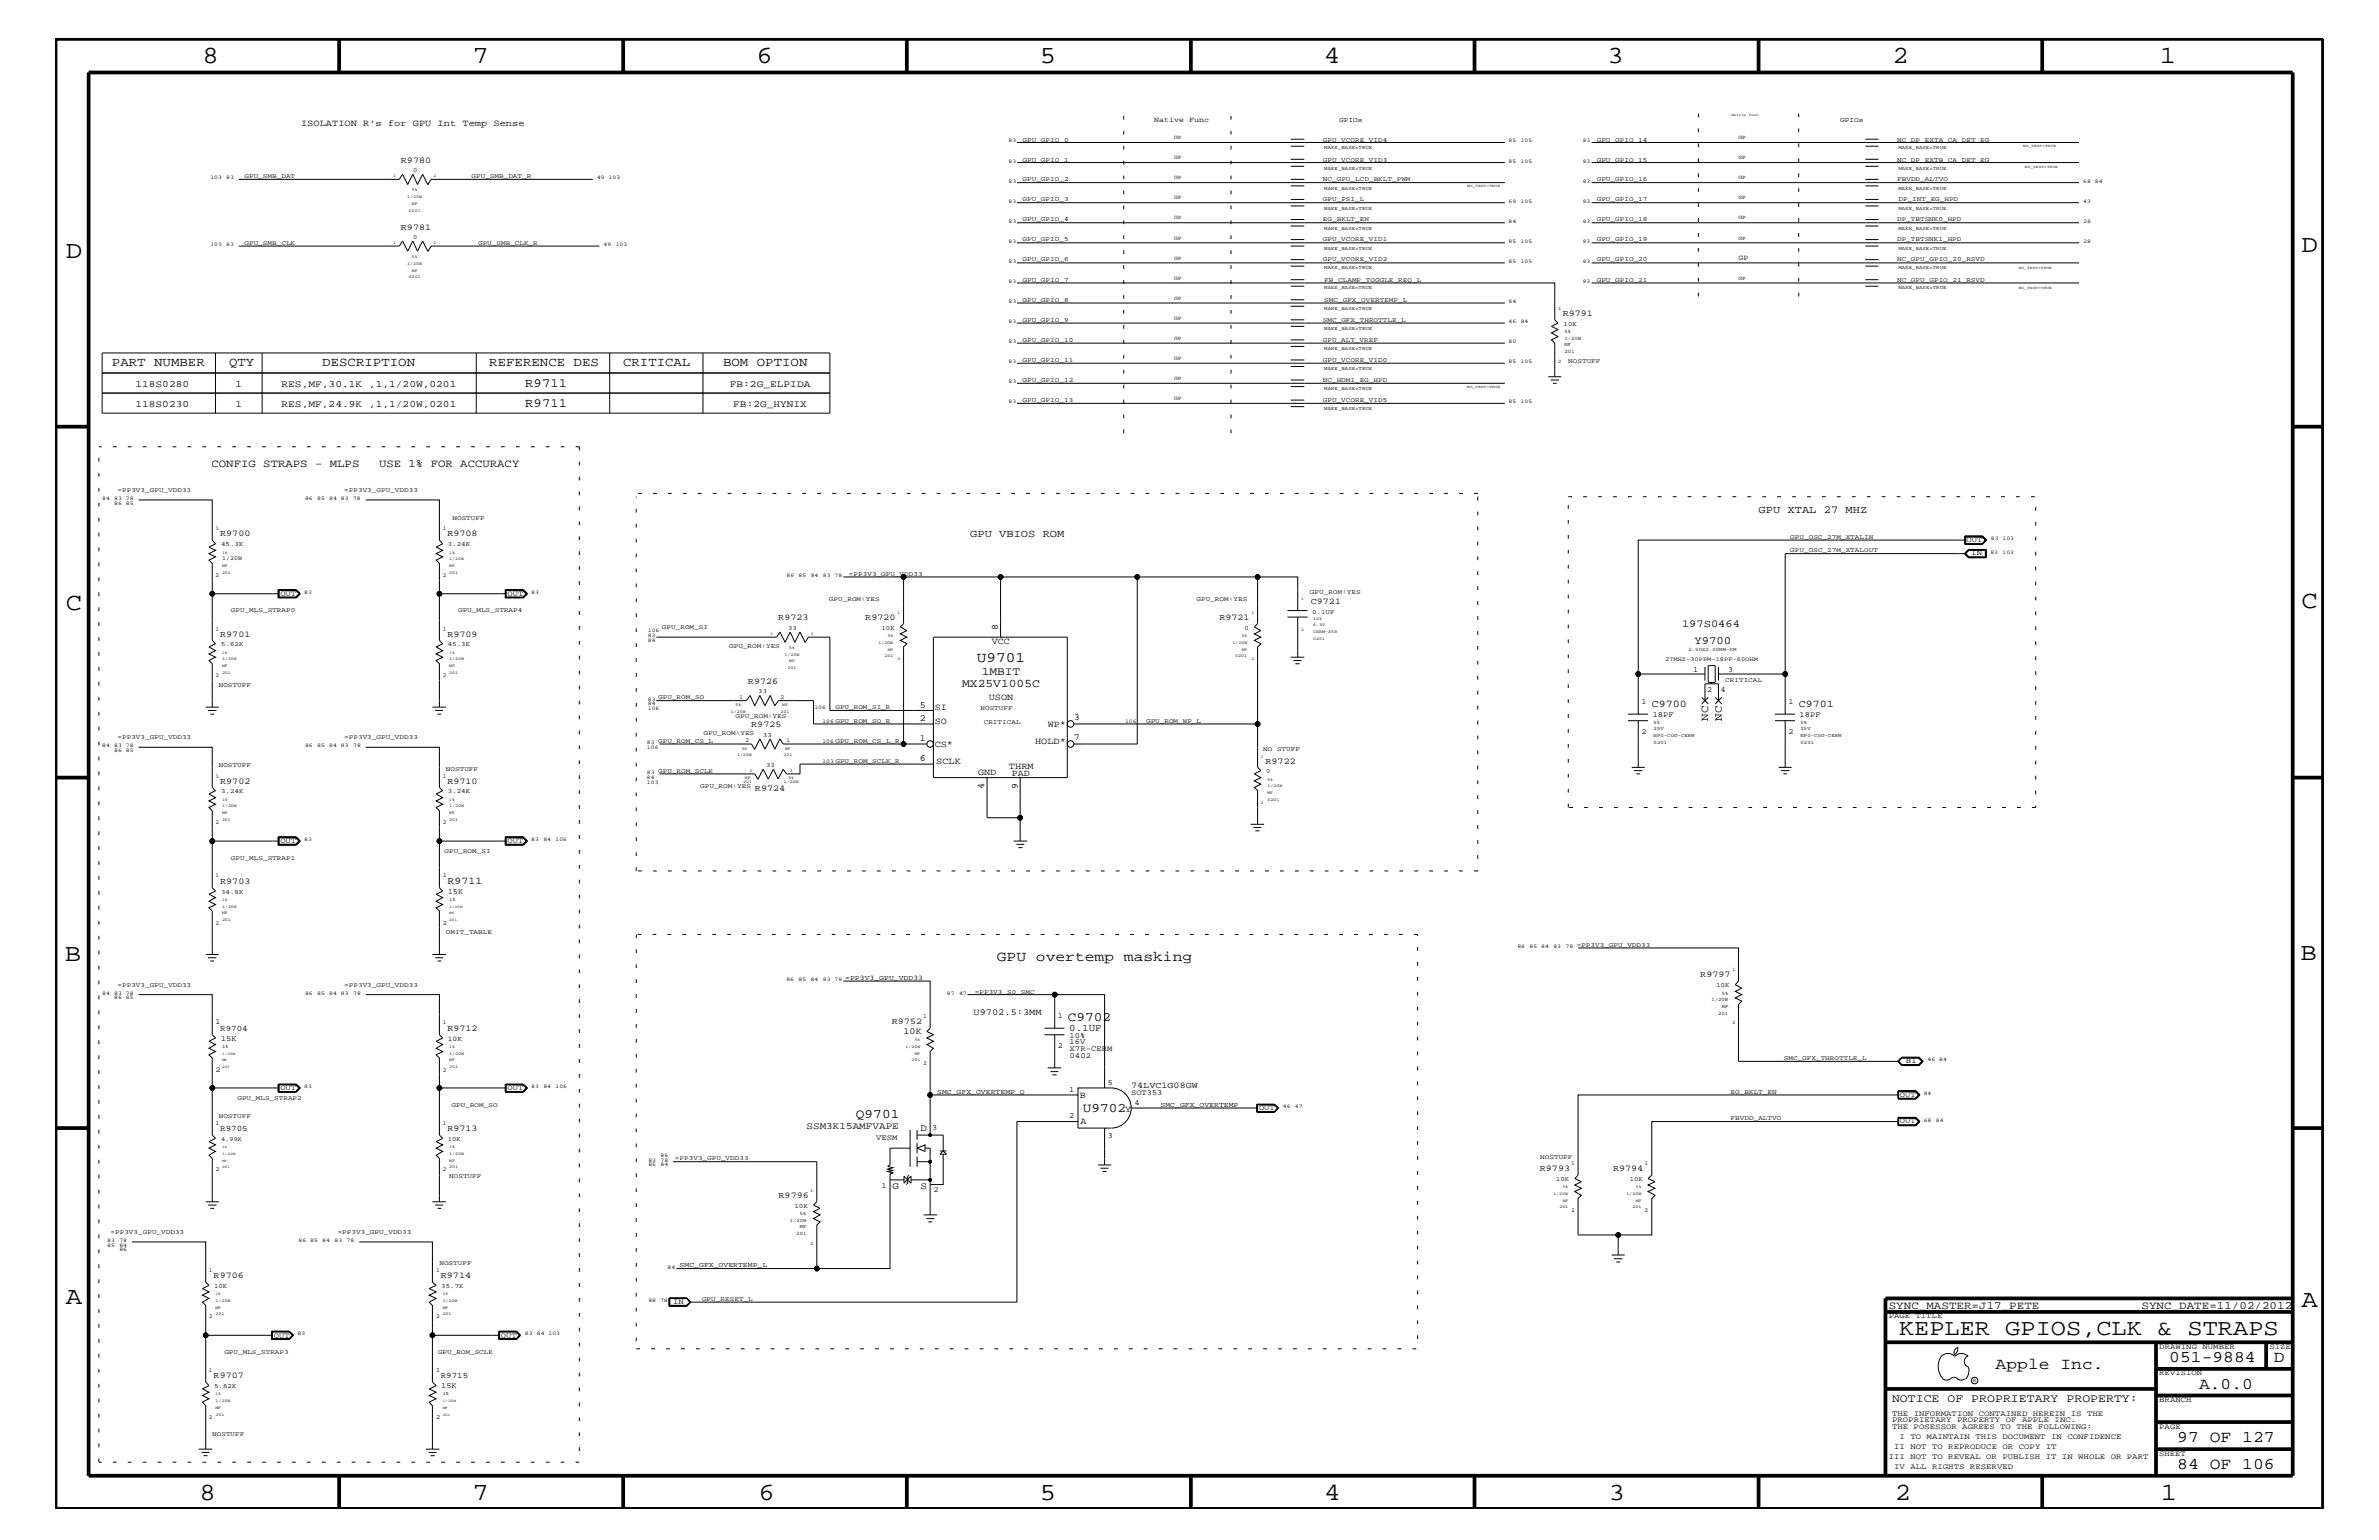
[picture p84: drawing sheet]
<svg xmlns="http://www.w3.org/2000/svg" width="432mm" height="279mm" viewBox="0 0 432 279" stroke-linecap="round" stroke-linejoin="round" font-family="sans-serif">
<defs><g id="words">
<g font-size="4.5">
<text x="36.7" y="11.5">8</text>
<text x="85.8" y="11.5">7</text>
<text x="137.3" y="11.5">6</text>
<text x="188.7" y="11.5">5</text>
<text x="240.3" y="11.5">4</text>
<text x="291.8" y="11.5">3</text>
<text x="343.5" y="11.5">2</text>
<text x="392" y="11.5">1</text>
<text x="11.9" y="46.8">D</text>
<text x="417.7" y="45.7">D</text>
<text x="11.9" y="110.6">C</text>
<text x="417.7" y="110.3">C</text>
<text x="11.8" y="174.3">B</text>
<text x="417.6" y="174.2">B</text>
<text x="11.9" y="236.7">A</text>
<text x="417.7" y="237.1">A</text>
<text x="36.2" y="272.1">8</text>
<text x="85.8" y="272.1">7</text>
<text x="137.7" y="272.1">6</text>
<text x="188.7" y="272.1">5</text>
<text x="240.4" y="272.1">4</text>
<text x="292" y="272.1">3</text>
<text x="343.9" y="272.1">2</text>
<text x="392.2" y="272.1">1</text>
</g>
<text font-size="4.1" x="344.7" y="242.3">KEPLER GPIOS,CLK &amp; STRAPS</text>
<g font-size="3">
<text x="362.2" y="248.4">Apple Inc.</text>
<text x="393.7" y="247.1">051-9884</text>
<text x="399.2" y="252">A.0.0</text>
<text x="412.7" y="247.1">D</text>
<text x="395.2" y="261.6">97 OF 127</text>
<text x="395.2" y="266.6">84 OF 106</text>
</g>
<g font-size="2.6">
<text x="177.3" y="120.2">U9701</text>
<text x="180.9" y="174.4">GPU overtemp masking</text>
</g>
<g font-size="2.4">
<text x="193.8" y="185.3">C9702</text>
<text x="155.4" y="202.9">Q9701</text>
<text x="196.6" y="201.8">U9702</text>
</g>
<g font-size="2.3">
<text x="20.3" y="66.5">PART NUMBER</text>
<text x="41.6" y="66.5">QTY</text>
<text x="58.5" y="66.5">DESCRIPTION</text>
<text x="88.8" y="66.5">REFERENCE DES</text>
<text x="95.3" y="70.1">R9711</text>
<text x="113.1" y="66.5">CRITICAL</text>
<text x="131.2" y="66.5">BOM OPTION</text>
<text x="95.3" y="73.8">R9711</text>
</g>
<g font-size="2.1">
<text x="174.6" y="124.6">MX25V1005C</text>
<text x="178.2" y="122.5">1MBIT</text>
<text x="343.4" y="254.4">NOTICE OF PROPRIETARY PROPERTY:</text>
</g>
<g font-size="2">
<text x="38.4" y="84.7">CONFIG STRAPS - MLPS</text>
<text x="68.8" y="84.8">USE 1% FOR ACCURACY</text>
<text x="307.6" y="116.8">Y9700</text>
<text x="310" y="130.8" transform="rotate(-90 310 130.8)">NC</text>
<text x="312.5" y="130.8" transform="rotate(-90 312.5 130.8)">NC</text>
<text x="342.8" y="237.4">SYNC_MASTER=J17_PETE</text>
<text x="388.7" y="237.4">SYNC_DATE=11/02/2012</text>
</g>
<g font-size="1.9">
<text x="319.2" y="93.2">GPU XTAL 27 MHZ</text>
<text x="176.1" y="97.4">GPU VBIOS ROM</text>
<text x="305.3" y="113.7">197S0464</text>
<text x="299.8" y="128.3">C9700</text>
<text x="326.5" y="128.3">C9701</text>
<text x="81.2" y="160.3">R9711</text>
</g>
<g font-size="1.8">
<text x="24.6" y="70.1">118S0280</text>
<text x="42.8" y="70.1">1</text>
<text x="51.1" y="70.1">RES,MF,30.1K ,1,1/20W,0201</text>
<text x="132.5" y="70.1">FB:2G_ELPIDA</text>
<text x="24.6" y="73.8">118S0230</text>
<text x="42.8" y="73.8">1</text>
<text x="51.1" y="73.8">RES,MF,24.9K ,1,1/20W,0201</text>
<text x="133.1" y="73.8">FB:2G_HYNIX</text>
<text x="194.1" y="187.1">0.1UF</text>
<text x="146.4" y="204.8">SSM3K15AMFVAPE</text>
<text x="167" y="205.2">D</text>
<text x="162" y="215.8">G</text>
<text x="167" y="215.8">S</text>
</g>
<g font-size="1.7">
<text x="54.7" y="22.9">ISOLATION R’s for GPU Int Temp Sense</text>
<text x="180" y="116.8">VCC</text>
<text x="181.1" y="114.2" transform="rotate(-90 181.1 114.2)">8</text>
<text x="167" y="130.8">2</text>
<text x="167" y="128.4">5</text>
<text x="169.7" y="131.3">SO</text>
<text x="169.7" y="128.9">SI</text>
<text x="179.5" y="127">USON</text>
<text x="190.2" y="131.9">WP*</text>
<text x="194.9" y="130.7">3</text>
<text x="167" y="134.4">1</text>
<text x="169.7" y="135.6">CS*</text>
<text x="187.9" y="135">HOLD*</text>
<text x="194.9" y="134.2">7</text>
<text x="167" y="138">6</text>
<text x="169.9" y="138.6">SCLK</text>
<text x="177.5" y="140.6">GND</text>
<text x="178.6" y="143.1" transform="rotate(-90 178.6 143.1)">4</text>
<text x="183.1" y="139.6">THRM</text>
<text x="183.6" y="140.8">PAD</text>
<text x="184.7" y="143.1" transform="rotate(-90 184.7 143.1)">9</text>
<text x="176.7" y="184.1">U9702.5:3MM</text>
<text x="164" y="187.6">10K</text>
<text x="196" y="199.2">B</text>
<text x="196.1" y="204">A</text>
<text x="204.2" y="201.7">Y</text>
</g>
<g font-size="1.6">
<text x="72.8" y="29.5">R9780</text>
<text x="72.8" y="41.7">R9781</text>
<text x="283.6" y="57.3">R9791</text>
<text x="40" y="97.3">R9700</text>
<text x="81.2" y="97.3">R9708</text>
<text x="141.3" y="112.6">R9723</text>
<text x="157.1" y="112.5">R9720</text>
<text x="221.3" y="112.5">R9721</text>
<text x="237.9" y="109.5">C9721</text>
<text x="40" y="115.5">R9701</text>
<text x="81.2" y="115.5">R9709</text>
<text x="135.8" y="124.1">R9726</text>
<text x="136.4" y="131.9">R9725</text>
<text x="40" y="142.2">R9702</text>
<text x="81.2" y="142.2">R9710</text>
<text x="137" y="143.5">R9724</text>
<text x="229.7" y="138.5">R9722</text>
<text x="40" y="160.3">R9703</text>
<text x="308.6" y="177.3">R9797</text>
<text x="161.9" y="185.8">R9752</text>
<text x="81.2" y="187">R9712</text>
<text x="205.3" y="197.4">74LVC1G08GW</text>
<text x="81.2" y="205.2">R9713</text>
<text x="279.5" y="212.5">R9793</text>
<text x="292.8" y="212.5">R9794</text>
<text x="141.3" y="217.3">R9796</text>
<text x="38.8" y="231.8">R9706</text>
<text x="80" y="231.8">R9714</text>
<text x="38.8" y="250">R9707</text>
</g>
<g font-size="1.5">
<text x="40" y="187">R9704</text>
<text x="40" y="205.2">R9705</text>
<text x="80" y="250">R9715</text>
</g>
<g font-size="1.4">
<text x="209.5" y="22.2">Native Func</text>
<text x="315.6" y="47.1">GP</text>
<text x="357" y="98.4">OUT</text>
<text x="357.8" y="100.8">IN</text>
<text x="50.9" y="108.1">OUT</text>
<text x="92.1" y="108.1">OUT</text>
<text x="307.3" y="121.9">1</text>
<text x="309.8" y="125.5">2</text>
<text x="312.3" y="125.5">4</text>
<text x="313.6" y="121.9">3</text>
<text x="297.9" y="127.7">1</text>
<text x="300" y="130.2">18PF</text>
<text x="324.6" y="127.7">1</text>
<text x="326.6" y="130.2">18PF</text>
<text x="297.9" y="133.2">2</text>
<text x="324.6" y="133.2">2</text>
<text x="50.9" y="152.9">OUT</text>
<text x="92.1" y="152.9">OUT</text>
<text x="81.3" y="162.2">15K</text>
<text x="39.1" y="185.9">1</text>
<text x="192" y="184.7">1</text>
<text x="40.1" y="188.8">15K</text>
<text x="192" y="190.2">2</text>
<text x="194.1" y="188.3">10%</text>
<text x="194.1" y="190.6">X7R-CERM</text>
<text x="194.1" y="189.4">16V</text>
<text x="194.1" y="191.9">0402</text>
<text x="39.1" y="194.4">2</text>
<text x="50.9" y="197.8">OUT</text>
<text x="92.1" y="197.8">OUT</text>
<text x="201.1" y="196.8">5</text>
<text x="345.9" y="192.9">BI</text>
<text x="194.1" y="198.1">1</text>
<text x="194.1" y="202.9">2</text>
<text x="205.3" y="198.7">SOT353</text>
<text x="205.9" y="200.4">4</text>
<text x="228.5" y="201.5">OUT</text>
<text x="344.8" y="199">OUT</text>
<text x="344.8" y="203.8">OUT</text>
<text x="159" y="206.8">VESM</text>
<text x="169.2" y="205.1">3</text>
<text x="201.1" y="206.5">3</text>
<text x="160" y="215.6">1</text>
<text x="169.4" y="216.4">2</text>
<text x="122.2" y="236.6">IN</text>
<text x="342.8" y="239.2">PAGE TITLE</text>
<text x="49.7" y="242.7">OUT</text>
<text x="90.9" y="242.7">OUT</text>
<text x="391.9" y="244.7">DRAWING NUMBER</text>
<text x="411.9" y="244.7">SIZE</text>
<text x="80.1" y="251.8">15K</text>
<text x="391.9" y="249.5">REVISION</text>
<text x="343.4" y="256.8">THE INFORMATION CONTAINED HEREIN IS THE</text>
<text x="391.9" y="254.4">BRANCH</text>
<text x="343.4" y="258">PROPRIETARY PROPERTY OF APPLE INC.</text>
<text x="343.4" y="259.3">THE POSESSOR AGREES TO THE FOLLOWING:</text>
<text x="343.8" y="262.9">II NOT TO REPRODUCE OR COPY IT</text>
<text x="344.8" y="261.1">I TO MAINTAIN THIS DOCUMENT IN CONFIDENCE</text>
<text x="391.9" y="259.3">PAGE</text>
<text x="342.8" y="264.7">III NOT TO REVEAL OR PUBLISH IT IN WHOLE OR PART</text>
<text x="343.8" y="266.6">IV ALL RIGHTS RESERVED</text>
<text x="391.9" y="264.1">SHEET</text>
</g>
<g font-size="1.3">
<text x="243.1" y="22.2">GPIOs</text>
<text x="334" y="22.2">GPIOs</text>
<text x="153.4" y="177.7">=PP3V3_GPU_VDD33</text>
<text x="81.3" y="188.8">10K</text>
<text x="170.1" y="198.4">SMC_GFX_OVERTEMP_Q</text>
<text x="210.7" y="200.9">SMC_GFX_OVERTEMP</text>
<text x="123.4" y="229.9">SMC_GFX_OVERTEMP_L</text>
</g>
<g font-size="1.2">
<text x="185.6" y="29.3">GPU_GPIO_1</text>
<text x="185.6" y="25.7">GPU_GPIO_0</text>
<text x="240.1" y="25.7">GPU_VCORE_VID4</text>
<text x="240.1" y="29.3">GPU_VCORE_VID3</text>
<text x="289.8" y="25.7">GPU_GPIO_14</text>
<text x="289.8" y="29.3">GPU_GPIO_15</text>
<text x="344.3" y="29.3">NC_DP_EXTB_CA_DET_EG</text>
<text x="344.3" y="25.7">NC_DP_EXTA_CA_DET_EG</text>
<text x="44.4" y="32.3">GPU_SMB_DAT</text>
<text x="75" y="31.2">0</text>
<text x="85.6" y="32.3">GPU_SMB_DAT_R</text>
<text x="185.6" y="32.9">GPU_GPIO_2</text>
<text x="240.1" y="32.9">NC_GPU_LCD_BKLT_PWM</text>
<text x="289.8" y="32.9">GPU_GPIO_16</text>
<text x="344.3" y="32.9">FBVDD_ALTVO</text>
<text x="185.6" y="36.5">GPU_GPIO_3</text>
<text x="185.6" y="40.2">GPU_GPIO_4</text>
<text x="240.1" y="36.5">GPU_PSI_L</text>
<text x="240.1" y="40.2">EG_BKLT_EN</text>
<text x="289.8" y="36.5">GPU_GPIO_17</text>
<text x="289.8" y="40.2">GPU_GPIO_18</text>
<text x="344.3" y="40.2">DP_TBTSNK0_HPD</text>
<text x="344.6" y="36.5">DP_INT_EG_HPD</text>
<text x="44.4" y="44.4">GPU_SMB_CLK</text>
<text x="75" y="43.4">0</text>
<text x="86.8" y="44.4">GPU_SMB_CLK_R</text>
<text x="185.6" y="43.8">GPU_GPIO_5</text>
<text x="185.6" y="47.4">GPU_GPIO_6</text>
<text x="240.1" y="47.4">GPU_VCORE_VID2</text>
<text x="240.1" y="43.8">GPU_VCORE_VID1</text>
<text x="289.8" y="43.8">GPU_GPIO_19</text>
<text x="289.8" y="47.4">GPU_GPIO_20</text>
<text x="344.3" y="47.4">NC_GPU_GPIO_20_RSVD</text>
<text x="344.3" y="43.8">DP_TBTSNK1_HPD</text>
<text x="185.6" y="51.1">GPU_GPIO_7</text>
<text x="240.4" y="51.1">FB_CLAMP_TOGGLE_REQ_L</text>
<text x="289.8" y="51.1">GPU_GPIO_21</text>
<text x="344.3" y="51.1">NC_GPU_GPIO_21_RSVD</text>
<text x="185.6" y="54.7">GPU_GPIO_8</text>
<text x="185.6" y="58.4">GPU_GPIO_9</text>
<text x="240.1" y="58.4">SMC_GFX_THROTTLE_L</text>
<text x="240.4" y="54.7">SMC_GFX_OVERTEMP_L</text>
<text x="283.8" y="59.1">10K</text>
<text x="185.6" y="65.6">GPU_GPIO_11</text>
<text x="185.6" y="62">GPU_GPIO_10</text>
<text x="240.1" y="65.6">GPU_VCORE_VID0</text>
<text x="240.1" y="62">GPU_ALT_VREF</text>
<text x="284.6" y="65.9">NOSTUFF</text>
<text x="185.6" y="69.3">GPU_GPIO_12</text>
<text x="240.1" y="69.3">NC_HDMI_EG_HPD</text>
<text x="185.6" y="72.9">GPU_GPIO_13</text>
<text x="240.1" y="72.9">GPU_VCORE_VID5</text>
<text x="21.3" y="89.3">=PP3V3_GPU_VDD33</text>
<text x="62.5" y="89.3">=PP3V3_GPU_VDD33</text>
<text x="82.1" y="94.3">NOSTUFF</text>
<text x="40.1" y="99.1">45.3K</text>
<text x="81.3" y="99.1">3.24K</text>
<text x="325" y="97.7">GPU_OSC_27M_XTALIN</text>
<text x="325" y="100.2">GPU_OSC_27M_XTALOUT</text>
<text x="154.1" y="104.4">=PP3V3_GPU_VDD33</text>
<text x="237.7" y="107.8">GPU_ROM:YES</text>
<text x="41.9" y="111.1">GPU_MLS_STRAP0</text>
<text x="83.1" y="111.1">GPU_MLS_STRAP4</text>
<text x="150.5" y="109.1">GPU_ROM:YES</text>
<text x="217.2" y="109.1">GPU_ROM:YES</text>
<text x="238.2" y="111.4">0.1UF</text>
<text x="40.1" y="117.3">5.62K</text>
<text x="81.3" y="117.3">45.3K</text>
<text x="120.1" y="114.2">GPU_ROM_SI</text>
<text x="132.3" y="117.5">GPU_ROM:YES</text>
<text x="143" y="114.2">33</text>
<text x="160" y="114.2">10K</text>
<text x="225.9" y="114.2">0</text>
<text x="39.7" y="124.7">NOSTUFF</text>
<text x="137.6" y="125.8">33</text>
<text x="313.1" y="123.8">CRITICAL</text>
<text x="119.5" y="126.9">GPU_ROM_SO</text>
<text x="133.5" y="130.2">GPU_ROM:YES</text>
<text x="151.6" y="128.7">GPU_ROM_SI_R</text>
<text x="151.6" y="131.1">GPU_ROM_SO_R</text>
<text x="178" y="128.9">NOSTUFF</text>
<text x="178.6" y="131.3">CRITICAL</text>
<text x="208" y="131.1">GPU_ROM_WP_L</text>
<text x="21.3" y="134.1">=PP3V3_GPU_VDD33</text>
<text x="62.5" y="134.1">=PP3V3_GPU_VDD33</text>
<text x="119.5" y="134.7">GPU_ROM_CS_L</text>
<text x="127.7" y="133.3">GPU_ROM:YES</text>
<text x="138.5" y="133.6">33</text>
<text x="151.6" y="134.7">GPU_ROM_CS_L_R</text>
<text x="229.3" y="136.3">NO</text>
<text x="231.8" y="136.3">STUFF</text>
<text x="39.7" y="139.2">NOSTUFF</text>
<text x="40.1" y="144">3.24K</text>
<text x="80.9" y="139.8">NOSTUFF</text>
<text x="81.3" y="144">3.24K</text>
<text x="119.5" y="140.2">GPU_ROM_SCLK</text>
<text x="127.1" y="143">GPU_ROM:YES</text>
<text x="139.1" y="139.1">33</text>
<text x="151.6" y="138.4">GPU_ROM_SCLK_R</text>
<text x="229.8" y="140.3">0</text>
<text x="41.9" y="156">GPU_MLS_STRAP1</text>
<text x="80.7" y="154.7">GPU_ROM_SI</text>
<text x="80.3" y="159.2">1</text>
<text x="40.1" y="162.2">34.8K</text>
<text x="80.3" y="167.8">2</text>
<text x="80.9" y="169.5">OMIT_TABLE</text>
<text x="286.2" y="171.7">=PP3V3_GPU_VDD33</text>
<text x="21.3" y="179">=PP3V3_GPU_VDD33</text>
<text x="62.5" y="179">=PP3V3_GPU_VDD33</text>
<text x="311.5" y="179.1">10K</text>
<text x="177" y="180.4">=PP3V3_S0_SMC</text>
<text x="323.8" y="192.3">SMC_GFX_THROTTLE_L</text>
<text x="39.7" y="202.9">NOSTUFF</text>
<text x="43.1" y="199.6">GPU_MLS_STRAP2</text>
<text x="82" y="200.9">GPU_ROM_SO</text>
<text x="314.1" y="198.4">EG_BKLT_EN</text>
<text x="314.1" y="203.2">FBVDD_ALTVO</text>
<text x="39.1" y="204.1">1</text>
<text x="81.3" y="207">10K</text>
<text x="39.1" y="212.5">2</text>
<text x="81.5" y="213.8">NOSTUFF</text>
<text x="122.5" y="210.5">=PP3V3_GPU_VDD33</text>
<text x="279.6" y="210.3">NOSTUFF</text>
<text x="282.4" y="214.2">10K</text>
<text x="295.8" y="214.2">10K</text>
<text x="144.2" y="219.1">10K</text>
<text x="20.1" y="223.9">=PP3V3_GPU_VDD33</text>
<text x="61.3" y="223.9">=PP3V3_GPU_VDD33</text>
<text x="38.9" y="233.7">10K</text>
<text x="79.8" y="229.6">NOSTUFF</text>
<text x="80.1" y="233.7">35.7K</text>
<text x="127.4" y="236">GPU_RESET_L</text>
<text x="40.7" y="245.6">GPU_MLS_STRAP3</text>
<text x="79.5" y="245.6">GPU_ROM_SCLK</text>
<text x="38.9" y="251.8">5.62K</text>
<text x="79.2" y="248.9">1</text>
<text x="79.2" y="257.4">2</text>
<text x="38.5" y="260.5">NOSTUFF</text>
</g>
<g font-size="1.1">
<text x="39.1" y="96.2">1</text>
<text x="40.3" y="101.6">1/20W</text>
<text x="80.3" y="96.2">1</text>
<text x="39.1" y="104.7">2</text>
<text x="80.3" y="104.7">2</text>
<text x="39.1" y="114.4">1</text>
<text x="80.3" y="114.4">1</text>
<text x="39.1" y="122.9">2</text>
<text x="80.3" y="122.9">2</text>
<text x="302.2" y="120">27MHZ-30PPM-18PF-60OHM</text>
<text x="134.2" y="126.8">1</text>
<text x="141.6" y="126.8">2</text>
<text x="135.3" y="134.6">2</text>
<text x="142.7" y="134.6">1</text>
<text x="39.1" y="141.1">1</text>
<text x="80.3" y="141.1">1</text>
<text x="39.1" y="149.5">2</text>
<text x="80.3" y="149.5">2</text>
<text x="39.1" y="159.2">1</text>
<text x="39.1" y="167.8">2</text>
<text x="80.3" y="185.9">1</text>
<text x="167.6" y="184.7">1</text>
<text x="80.3" y="194.4">2</text>
<text x="167.6" y="193.2">2</text>
<text x="40.1" y="207">4.99K</text>
<text x="80.3" y="204.1">1</text>
<text x="80.3" y="212.5">2</text>
<text x="285.2" y="211.4">1</text>
<text x="298.5" y="211.4">1</text>
<text x="285.2" y="219.8">2</text>
<text x="298.5" y="219.8">2</text>
<text x="37.9" y="230.7">1</text>
<text x="79.2" y="230.7">1</text>
<text x="37.9" y="239.2">2</text>
<text x="79.2" y="239.2">2</text>
<text x="37.9" y="248.9">1</text>
<text x="37.9" y="257.4">2</text>
</g>
<g font-size="1">
<text x="183" y="29.5">83</text>
<text x="183" y="25.9">83</text>
<text x="213.1" y="28.9">GP</text>
<text x="213.1" y="25.3">GP</text>
<text x="273.8" y="29.5">85</text>
<text x="273.8" y="25.9">85</text>
<text x="276" y="25.9">105</text>
<text x="276" y="29.5">105</text>
<text x="287.3" y="25.9">83</text>
<text x="287.3" y="29.5">83</text>
<text x="315.6" y="28.9">GP</text>
<text x="315.6" y="25.3">GP</text>
<text x="38.2" y="32.5">103</text>
<text x="41.1" y="32.5">83</text>
<text x="108.4" y="32.5">49 103</text>
<text x="183" y="33.1">83</text>
<text x="213.1" y="32.5">GP</text>
<text x="287.3" y="33.1">83</text>
<text x="315.6" y="32.5">GP</text>
<text x="378.1" y="33.1">68 84</text>
<text x="183" y="36.8">83</text>
<text x="183" y="40.4">83</text>
<text x="213.1" y="36.2">GP</text>
<text x="213.1" y="39.8">GP</text>
<text x="273.8" y="36.8">69</text>
<text x="273.8" y="40.4">84</text>
<text x="276" y="36.8">105</text>
<text x="287.3" y="36.8">83</text>
<text x="287.3" y="40.4">83</text>
<text x="315.6" y="36.2">GP</text>
<text x="315.6" y="39.8">GP</text>
<text x="378.1" y="40.4">28</text>
<text x="378.1" y="36.8">43</text>
<text x="38.2" y="44.6">103</text>
<text x="41.1" y="44.6">83</text>
<text x="109.6" y="44.6">49</text>
<text x="111.8" y="44.6">103</text>
<text x="183" y="44.1">83</text>
<text x="183" y="47.7">83</text>
<text x="213.1" y="43.5">GP</text>
<text x="213.1" y="47.1">GP</text>
<text x="273.8" y="44.1">85</text>
<text x="273.8" y="47.7">85</text>
<text x="276" y="47.7">105</text>
<text x="276" y="44.1">105</text>
<text x="287.3" y="44.1">83</text>
<text x="287.3" y="47.7">83</text>
<text x="315.6" y="43.5">GP</text>
<text x="378.1" y="44.1">28</text>
<text x="183" y="51.3">83</text>
<text x="213.1" y="50.7">GP</text>
<text x="287.3" y="51.3">83</text>
<text x="315.6" y="50.7">GP</text>
<text x="183" y="55">83</text>
<text x="183" y="58.6">83</text>
<text x="213.1" y="58">GP</text>
<text x="213.1" y="54.4">GP</text>
<text x="273.8" y="55">84</text>
<text x="273.8" y="58.6">46</text>
<text x="276" y="58.6">84</text>
<text x="183" y="65.9">83</text>
<text x="183" y="62.3">83</text>
<text x="213.1" y="61.7">GP</text>
<text x="213.1" y="65.3">GP</text>
<text x="273.8" y="65.9">85</text>
<text x="273.8" y="62.3">80</text>
<text x="276" y="65.9">105</text>
<text x="183" y="69.5">83</text>
<text x="213.1" y="68.9">GP</text>
<text x="183" y="73.2">83</text>
<text x="213.1" y="72.6">GP</text>
<text x="273.8" y="73.2">85</text>
<text x="276" y="73.2">105</text>
<text x="18.5" y="90.7">84</text>
<text x="20.7" y="90.7">83 78</text>
<text x="20.7" y="91.6">86 85</text>
<text x="55.4" y="90.7">86</text>
<text x="57.6" y="90.7">85</text>
<text x="59.8" y="90.7">84 83</text>
<text x="64.1" y="90.7">78</text>
<text x="361.3" y="100.4">83</text>
<text x="361.4" y="98">83 103</text>
<text x="363.5" y="100.4">103</text>
<text x="55.2" y="107.7">83</text>
<text x="96.4" y="107.7">83</text>
<text x="142.7" y="104.7">86</text>
<text x="144.9" y="104.7">85</text>
<text x="147.1" y="104.7">84</text>
<text x="149.4" y="104.7">83 78</text>
<text x="117.6" y="115.6">83</text>
<text x="117.6" y="116.4">84</text>
<text x="117.6" y="114.8">106</text>
<text x="117.6" y="127.1">83</text>
<text x="117.6" y="128">84</text>
<text x="117.6" y="128.9">106</text>
<text x="147.8" y="128.7">106</text>
<text x="149.3" y="131.1">106</text>
<text x="204.2" y="131.1">106</text>
<text x="18.5" y="135.6">84</text>
<text x="20.7" y="135.6">83 78</text>
<text x="20.7" y="136.5">86 85</text>
<text x="55.4" y="135.6">86</text>
<text x="57.6" y="135.6">85</text>
<text x="59.8" y="135.6">84 83</text>
<text x="64.1" y="135.6">78</text>
<text x="117.4" y="135">83</text>
<text x="117.4" y="135.8">106</text>
<text x="149.3" y="134.7">106</text>
<text x="117.4" y="140.4">83</text>
<text x="117.4" y="141.3">84</text>
<text x="117.4" y="142.2">103</text>
<text x="149.3" y="138.4">103</text>
<text x="55.2" y="152.6">83</text>
<text x="96.4" y="152.6">83</text>
<text x="98.6" y="152.6">84</text>
<text x="100.8" y="152.6">106</text>
<text x="275.4" y="172">86</text>
<text x="277.6" y="172">85 84</text>
<text x="281.9" y="172">83</text>
<text x="284.1" y="172">78</text>
<text x="142.7" y="178">86</text>
<text x="144.9" y="178">85</text>
<text x="147.1" y="178">84</text>
<text x="149.3" y="178">83 78</text>
<text x="18.5" y="180.5">84</text>
<text x="20.7" y="180.5">83 78</text>
<text x="20.7" y="181.3">86 85</text>
<text x="55.4" y="180.5">86</text>
<text x="57.6" y="180.5">85</text>
<text x="59.8" y="180.5">84 83</text>
<text x="64.1" y="180.5">78</text>
<text x="171.9" y="180.5">87</text>
<text x="174.1" y="180.5">47</text>
<text x="55.2" y="197.4">83</text>
<text x="96.4" y="197.4">83</text>
<text x="98.6" y="197.4">84</text>
<text x="100.8" y="197.4">106</text>
<text x="349.8" y="192.6">46 84</text>
<text x="232.8" y="201">46</text>
<text x="235" y="201">47</text>
<text x="349.2" y="198.7">84</text>
<text x="349.2" y="203.5">68</text>
<text x="351.4" y="203.5">84</text>
<text x="119.9" y="209.9">86</text>
<text x="117.7" y="210.8">83</text>
<text x="117.7" y="211.6">85</text>
<text x="119.9" y="210.8">78</text>
<text x="119.9" y="211.6">84</text>
<text x="19.5" y="225.3">83</text>
<text x="19.5" y="226.2">85</text>
<text x="21.7" y="225.3">78</text>
<text x="21.7" y="226.2">84</text>
<text x="21.7" y="227">86</text>
<text x="54.2" y="225.3">86 85</text>
<text x="58.5" y="225.3">84</text>
<text x="60.7" y="225.3">83</text>
<text x="62.9" y="225.3">78</text>
<text x="121.2" y="230.2">84</text>
<text x="117.7" y="236.2">88 78</text>
<text x="54" y="242.3">83</text>
<text x="95.2" y="242.3">83</text>
<text x="97.5" y="242.3">84 103</text>
<text x="358.1" y="250.7">R</text>
</g>
<g font-size=".9">
<text x="240.4" y="27.1">MAKE_BASE=TRUE</text>
<text x="344.6" y="27.1">MAKE_BASE=TRUE</text>
<text x="240.4" y="30.8">MAKE_BASE=TRUE</text>
<text x="240.4" y="34.4">MAKE_BASE=TRUE</text>
<text x="344.6" y="34.4">MAKE_BASE=TRUE</text>
<text x="344.6" y="30.8">MAKE_BASE=TRUE</text>
<text x="240.4" y="38">MAKE_BASE=TRUE</text>
<text x="240.4" y="41.7">MAKE_BASE=TRUE</text>
<text x="344.6" y="41.7">MAKE_BASE=TRUE</text>
<text x="344.6" y="38">MAKE_BASE=TRUE</text>
<text x="240.4" y="45.3">MAKE_BASE=TRUE</text>
<text x="344.6" y="45.3">MAKE_BASE=TRUE</text>
<text x="240.4" y="52.5">MAKE_BASE=TRUE</text>
<text x="240.4" y="48.9">MAKE_BASE=TRUE</text>
<text x="344.6" y="48.9">MAKE_BASE=TRUE</text>
<text x="344.6" y="52.5">MAKE_BASE=TRUE</text>
<text x="240.4" y="56.2">MAKE_BASE=TRUE</text>
<text x="240.4" y="59.8">MAKE_BASE=TRUE</text>
<text x="282.8" y="56.2">1</text>
<text x="240.4" y="63.4">MAKE_BASE=TRUE</text>
<text x="282.8" y="65.9">2</text>
<text x="284" y="64">201</text>
<text x="284" y="60.4">5%</text>
<text x="284" y="61.7">1/20W</text>
<text x="284" y="62.9">MF</text>
<text x="240.4" y="70.7">MAKE_BASE=TRUE</text>
<text x="240.4" y="67.1">MAKE_BASE=TRUE</text>
<text x="240.4" y="74.4">MAKE_BASE=TRUE</text>
<text x="306.5" y="118.1">2.50X2.00MM-SM</text>
<text x="300.1" y="131.3">5%</text>
<text x="326.8" y="131.3">5%</text>
<text x="300.1" y="132.4">25V</text>
<text x="300.1" y="133.6">NP0-C0G-CERM</text>
<text x="300.1" y="134.9">0201</text>
<text x="326.8" y="132.4">25V</text>
<text x="326.8" y="133.6">NP0-C0G-CERM</text>
<text x="326.8" y="134.9">0201</text>
<text x="81.5" y="163.5">1%</text>
<text x="314.4" y="176.2">1</text>
<text x="310.6" y="181.6">1/20W</text>
<text x="311.8" y="184.1">201</text>
<text x="312.5" y="180.5">5%</text>
<text x="312.5" y="182.9">MF</text>
<text x="314.4" y="185.9">2</text>
<text x="40.3" y="190.2">1%</text>
<text x="143.3" y="221.7">1/20W</text>
<text x="145.2" y="220.4">5%</text>
<text x="147.1" y="216.2">1</text>
<text x="144.5" y="224.1">201</text>
<text x="145.2" y="222.9">MF</text>
<text x="147.1" y="225.9">2</text>
<text x="80.3" y="253.2">1%</text>
</g>
<g font-size=".8">
<text x="71.4" y="32.2">1</text>
<text x="73.9" y="35.9">1/20W</text>
<text x="74.8" y="34.7">5%</text>
<text x="78.7" y="32.2">2</text>
<text x="74.2" y="38.4">0201</text>
<text x="74.8" y="37.2">MF</text>
<text x="71.4" y="44.3">1</text>
<text x="74.8" y="46.8">5%</text>
<text x="78.7" y="44.3">2</text>
<text x="73.9" y="48">1/20W</text>
<text x="74.2" y="50.5">0201</text>
<text x="74.8" y="49.3">MF</text>
<text x="40.3" y="100.4">1%</text>
<text x="81.5" y="100.4">1%</text>
<text x="81.5" y="101.6">1/20W</text>
<text x="40.3" y="104.1">201</text>
<text x="40.3" y="102.9">MF</text>
<text x="81.5" y="104.1">201</text>
<text x="81.5" y="102.9">MF</text>
<text x="162.9" y="111.4">1</text>
<text x="227.2" y="111.4">1</text>
<text x="236.1" y="108.9">1</text>
<text x="238.3" y="112.6">10%</text>
<text x="238.3" y="113.7">6.3V</text>
<text x="40.3" y="118.6">1%</text>
<text x="40.3" y="119.8">1/20W</text>
<text x="81.5" y="118.6">1%</text>
<text x="81.5" y="119.8">1/20W</text>
<text x="139.9" y="115.3">1</text>
<text x="142.4" y="119">1/20W</text>
<text x="143.3" y="117.8">5%</text>
<text x="147.2" y="115.3">2</text>
<text x="159.4" y="116.8">1/20W</text>
<text x="160.5" y="119.2">201</text>
<text x="161.1" y="115.6">5%</text>
<text x="161.1" y="118.1">MF</text>
<text x="162.9" y="119.8">2</text>
<text x="223.7" y="116.8">1/20W</text>
<text x="224.2" y="119.2">0201</text>
<text x="225.4" y="115.6">5%</text>
<text x="225.4" y="118.1">MF</text>
<text x="227.2" y="119.8">2</text>
<text x="236.1" y="114.4">2</text>
<text x="238.3" y="116.1">0201</text>
<text x="238.3" y="114.8">CERM-X5R</text>
<text x="40.3" y="122.3">201</text>
<text x="40.3" y="121">MF</text>
<text x="81.5" y="122.3">201</text>
<text x="81.5" y="121">MF</text>
<text x="143" y="121.4">201</text>
<text x="143.3" y="120.2">MF</text>
<text x="132.7" y="129.3">1/20W</text>
<text x="133.5" y="128">5%</text>
<text x="141.7" y="129.3">201</text>
<text x="142" y="128">MF</text>
<text x="133.8" y="137.2">1/20W</text>
<text x="134.6" y="136">5%</text>
<text x="142.2" y="137.2">201</text>
<text x="142.5" y="136">MF</text>
<text x="228.9" y="137.4">1</text>
<text x="134.9" y="142">201</text>
<text x="135.2" y="141.4">MF</text>
<text x="136.1" y="140.1">2</text>
<text x="142.2" y="142">1/20W</text>
<text x="143.1" y="141.4">5%</text>
<text x="143.4" y="140.1">1</text>
<text x="230" y="141.7">5%</text>
<text x="230" y="142.9">1/20W</text>
<text x="40.3" y="149">201</text>
<text x="40.3" y="145.3">1%</text>
<text x="40.3" y="147.7">MF</text>
<text x="40.3" y="146.5">1/20W</text>
<text x="81.5" y="149">201</text>
<text x="81.5" y="145.3">1%</text>
<text x="81.5" y="147.7">MF</text>
<text x="81.5" y="146.5">1/20W</text>
<text x="228.9" y="145.9">2</text>
<text x="230" y="145.3">0201</text>
<text x="230" y="144">MF</text>
<text x="40.3" y="167.1">201</text>
<text x="40.3" y="163.5">1%</text>
<text x="40.3" y="165.9">MF</text>
<text x="40.3" y="164.7">1/20W</text>
<text x="81.5" y="190.2">1%</text>
<text x="81.5" y="191.4">1/20W</text>
<text x="164.3" y="190.2">1/20W</text>
<text x="166" y="188.9">5%</text>
<text x="166" y="191.4">MF</text>
<text x="81.5" y="193.7">201</text>
<text x="81.5" y="192.6">MF</text>
<text x="165.4" y="192.6">201</text>
<text x="81.5" y="208.3">1%</text>
<text x="81.5" y="209.6">1/20W</text>
<text x="81.5" y="211.9">201</text>
<text x="81.5" y="210.8">MF</text>
<text x="283.6" y="215.6">5%</text>
<text x="296.9" y="215.6">5%</text>
<text x="281.9" y="216.9">1/20W</text>
<text x="283" y="219.2">201</text>
<text x="283.6" y="218">MF</text>
<text x="295.2" y="216.9">1/20W</text>
<text x="296.3" y="219.2">201</text>
<text x="296.9" y="218">MF</text>
<text x="39.1" y="238.6">201</text>
<text x="39.1" y="235">1%</text>
<text x="39.1" y="237.4">MF</text>
<text x="39.1" y="236.2">1/20W</text>
<text x="80.3" y="238.6">201</text>
<text x="80.3" y="235">1%</text>
<text x="80.3" y="237.4">MF</text>
<text x="80.3" y="236.2">1/20W</text>
<text x="39.1" y="256.8">201</text>
<text x="39.1" y="253.2">1%</text>
<text x="39.1" y="255.6">MF</text>
<text x="39.1" y="254.4">1/20W</text>
</g>
<g font-size=".7">
<text x="314.3" y="21">Native Func</text>
<text x="367.2" y="26.7">NO_TEST=TRUE</text>
<text x="266.3" y="34">NO_TEST=TRUE</text>
<text x="367.5" y="30.5">NO_TEST=TRUE</text>
<text x="366.4" y="52.5">NO_TEST=TRUE</text>
<text x="366.4" y="48.9">NO_TEST=TRUE</text>
<text x="266.3" y="70.4">NO_TEST=TRUE</text>
<text x="81.5" y="167.1">201</text>
<text x="81.5" y="165.9">MF</text>
<text x="81.5" y="164.7">1/20W</text>
<text x="40.3" y="191.4">1/20W</text>
<text x="40.3" y="193.7">201</text>
<text x="40.3" y="192.6">MF</text>
<text x="40.3" y="209.6">1/20W</text>
<text x="40.3" y="208.3">1%</text>
<text x="40.3" y="211.9">201</text>
<text x="40.3" y="210.8">MF</text>
<text x="80.3" y="256.8">201</text>
<text x="80.3" y="255.6">MF</text>
<text x="80.3" y="254.4">1/20W</text>
</g>
</g></defs>
<g fill="none" stroke="#000" stroke-width=".18">
<path d="M43.3 32.5h29.2l.6-.9 .9 1.9 .9-1.9 .9 1.9 .9-1.9 .9 1.9M107.6 32.5h-29.4l-.6 1.1M184.6 33.1h88.5M184.6 25.9h88.5M184.6 36.8h88.5M184.6 29.5h88.5M234.3 33.7h2.4M234.3 32.5h2.4M234.3 26.5h2.4M234.3 25.3h2.4M234.3 39.8h2.4M234.3 37.4h2.4"/>
<path d="M234.3 36.2h2.4M234.3 30.2h2.4M234.3 28.9h2.4M288.9 33.1h88.5M288.9 25.9h88.5M288.9 36.8h88.5M288.9 29.5h88.5M338.6 33.7h2.4M338.6 32.5h2.4M338.6 26.5h2.4M338.6 25.3h2.4M338.6 39.8h2.4"/>
<path d="M338.6 37.4h2.4M338.6 36.2h2.4M338.6 30.2h2.4M338.6 28.9h2.4M43.3 44.6h29.2l.6-.9 .9 1.9 .9-1.9 .9 1.9 .9-1.9 .9 1.9M108.8 44.6h-30.6l-.6 1.1M184.6 44.1h88.5M184.6 40.4h88.5M184.6 58.6h88.5M184.6 47.7h88.5M184.6 55h88.5M184.6 51.3h97.6v6.7l.6 .6-1.2 .6 1.2 .6-1.2 .6 1.2 .7-1.2 .6 .6 .6v6.1"/>
<path d="M234.3 44.6h2.4M234.3 43.5h2.4M234.3 41h2.4M234.3 51.9h2.4M234.3 50.7h2.4M234.3 59.2h2.4M234.3 58h2.4M234.3 48.3h2.4M234.3 47.1h2.4M234.3 55.6h2.4M234.3 54.4h2.4M288.9 44.1h88.5"/>
<path d="M288.9 40.4h88.5M288.9 51.3h88.5M288.9 47.7h88.5M338.6 44.6h2.4M338.6 43.5h2.4M338.6 41h2.4M338.6 51.9h2.4M338.6 50.7h2.4M338.6 48.3h2.4M338.6 47.1h2.4M18.5 71.3h132.1M18.5 64h132.1v11h-132.1z"/>
<path d="M18.5 67.7h132.1M39.1 64v11M47.6 64v11M86.4 64v11M110.7 64v11M127.6 64v11M184.6 62.3h88.5M184.6 73.2h88.5M184.6 69.5h88.5M184.6 65.9h88.5M234.3 66.5h2.4M234.3 65.3h2.4"/>
<path d="M234.3 62.9h2.4M234.3 61.7h2.4M234.3 73.8h2.4M234.3 72.6h2.4M234.3 70.1h2.4M234.3 68.9h2.4M281 68.4h2.4M281.4 68.9h1.6M281.9 69.5h.6M25.1 90.7h13.4v7.3l.6 .7-1.2 .6 1.2 .6-1.2 .5 1.2 .6-1.2 .6 .6 .6v14l.6 .6-1.2 .6 1.2 .7-1.2 .5 1.2 .6-1.2 .6 .6 .6v7.9M66.4 90.7h13.4v7.3l.5 .7-1.1 .6 1.1 .6-1.1 .5 1.1 .6-1.1 .6 .6 .6v5.5M356.6 97.3h3.2l.7 .7-.7 .7"/>
<path d="M356.6 97.2h3.2l.8 .8-.8 .7h-3.2zM356.7 97.4h3.1l.6 .6-.6 .7h-3.1zM356.8 98h-59.5v24.3h12.2M356.8 97.4v1.3M357.3 99.8h3.2M357.3 99.8l-.7 .6 .7 .7M357.3 99.8l-.6 .6 .6 .7M359.7 97.4l.6 .6-.6 .7M360.4 99.8v1.3M38.5 107.7h12.1M50.5 107h3.3l.7 .7-.7 .8h-3.3zM50.5 107h3.3l.6 .7-.6 .7h-3.3z"/>
<path d="M50.6 107.1h3.1l.6 .6-.6 .6h-3.1M50.6 107v1.4M53.7 107l.7 .7-.7 .7M91.7 107h3.3l.8 .7-.8 .8h-3.3zM91.9 107.1h3l.6 .6-.6 .6h-3zM91.9 107.7h-12.1v8.5l.5 .6-1.1 .6 1.1 .7-1.1 .5 1.1 .6-1.1 .6 .6 .6v7.9M94.9 107h-3.1v1.4h3.1M94.9 107l.8 .7-.8 .7M94.9 107l.7 .7-.7 .7M119.1 115.6h21.9l.6-.9 .9 1.8 .9-1.8 .9 1.8 .9-1.8 .9 1.8 .6-.9h3.9v13.3h18.8M153.1 104.7h10.9v8.4l-.6 .6 1.2 .7-1.2 .6 1.2 .6-1.2 .6 1.2 .6-.6 .6v17.6h4.2M164 104.7h17.6"/>
<path d="M169.4 115.6h24.3v25.5h-24.3zM181.6 104.7v10.9M181.6 104.7h24.8v30.3h-11.5M206.4 104.7h21.9v8.4l-.6 .6 1.2 .7-1.2 .6 1.2 .6-1.2 .6 1.2 .6-.6 .6v3v18.8l.6 .6-1.2 .6 1.2 .7-1.2 .6 1.2 .6-1.2 .6 .6 .6v6M228.3 104.7h7.2v6.1M233.7 110.8h3.6M233.7 112h3.6M234.3 119.2h2.4M234.8 119.8h1.4M235.5 112v7.2M356.5 100.4l.8-.7h3.2v1.5h-3.2zM356.8 100.4l.6-.5h2.9v1.1h-2.9z"/>
<path d="M356.8 100.4h-32.8v21.9M357.3 101.1h3.2M25.1 135.6h13.4v7.3l.6 .6-1.2 .5 1.2 .7-1.2 .6 1.2 .6-1.2 .6 .6 .6v14l.6 .6-1.2 .5 1.2 .6-1.2 .7 1.2 .6-1.2 .6 .6 .6v7.9M37.3 128.3h2.4M37.8 128.9h1.5M38.2 129.6h.7M66.4 135.6h13.4v7.3l.5 .6-1.1 .5 1.1 .7-1.1 .6 1.1 .6-1.1 .6 .6 .6v14l.5 .6-1.1 .5 1.1 .6-1.1 .7 1.1 .6-1.1 .6 .6 .6v7.9M78.5 128.3h2.4M79 128.9h1.4M79.4 129.6h.7M119.1 127.1h16.4l.6-.9 .9 1.8 .9-1.8 1 1.8 .9-1.8 .8 1.8 .7-.9h6.4v4.2h21.7M119.7 135h16.7l.6 1"/>
<path d="M164 135h-21.8l-.6-.9-1 1.8-.8-1.8-.9 1.8-1-1.8-.9 1.8M169.4 138.6h-24.2v1.8h-2.5l-.5-.8-1 1.7-.8-1.7-1 1.7-.9-1.7-.9 1.7M194.9 131.3h33.4M235.1 120.4h.8M295.5 129.6h3.6M295.5 130.8h3.6M296.2 139.2h2.3M296.6 139.8h1.5M297.3 122.3v7.3M297.3 130.8v8.4M308.9 126.5l1.1 1.2M309.5 127.1v-3h2.4v3"/>
<path d="M309.5 121v2.5M310 120.8h1.3v3h-1.3zM310 126.5l-1.1 1.2M310.6 123.8v.3M311.3 126.5l1.2 1.2M311.9 121v2.5M311.9 122.3h12.1v7.3M312.5 126.5l-1.2 1.2M322.2 129.6h3.6M322.2 130.8h3.6M322.8 139.2h2.4M323.3 139.8h1.5"/>
<path d="M324 130.8v8.4M38.5 152.6h12.1M50.5 151.8h3.3l.7 .8-.7 .8h-3.3zM50.5 151.8v1.5h3.3l.6-.7-.6-.8M50.6 152h3.1l.6 .6-.6 .6M50.6 151.9h3.1l.7 .7-.7 .6h-3.1zM79.8 152.6h12.1M91.7 151.8h3.3l.8 .8-.8 .8h-3.3zM91.8 153.2h3.1M91.8 151.8v1.5h3.1l.8-.7-.8-.8M91.8 151.9h3.1l.7 .7-.7 .6M94.9 153.2l.6-.6-.6-.6h-3v1.2"/>
<path d="M119.7 140.4h17.3l.6 1M179.2 141.1v7.3h6M184 152.6h2.4M184.5 153.2h1.4M184.8 153.8h.8M185.2 141.1v11.5M227 149.5h2.4M227.5 150.1h1.4M227.8 150.7h.8M297 140.4h.7M323.7 140.4h.7M37.3 173.2h2.4"/>
<path d="M37.8 173.8h1.5M38.2 174.4h.7M78.5 173.2h2.4M79 173.8h1.4M79.4 174.4h.7M153.1 178h15.7v8.5l-.6 .6 1.2 .6-1.2 .6 1.2 .6-1.2 .6 1.2 .7-.6 .6v15.1M286.4 172h29.2v6l-.6 .7 1.1 .6-1.1 .6 1.1 .6-1.1 .5 1.1 .6-.5 .6v10.4h29M25.1 180.5h13.4v7.2l.6 .6-1.2 .6 1.2 .6-1.2 .7 1.2 .6-1.2 .6 .6 .6v5.4M50.5 196.7v1.4M50.6 197.4h-12.1v8.5l.6 .6-1.2 .6 1.2 .6-1.2 .6 1.2 .6-1.2 .7 .6 .6v7.8M53.7 196.8l.7 .6-.7 .7M53.7 196.8h-3.1v1.3h3.1"/>
<path d="M53.7 196.8l.6 .6-.6 .7M53.8 196.7l.6 .7-.6 .7M53.8 196.7l.7 .7-.7 .7M53.8 196.7h-3.3v1.4h3.3M66.4 180.5h13.4v7.2l.5 .6-1.1 .6 1.1 .6-1.1 .7 1.1 .6-1.1 .6 .6 .6v13.9l.5 .6-1.1 .6 1.1 .6-1.1 .6 1.1 .6-1.1 .7 .6 .6v7.8M79.8 197.4h12.1M91.7 196.7h3.3l.8 .7-.8 .7h-3.3zM91.8 198.1h3.1M91.8 196.7v1.4M91.8 196.8h3.1M91.9 196.8v1.3M94.9 196.8l.6 .6-.6 .7"/>
<path d="M94.9 196.7l.8 .7-.8 .7M94.9 196.8l.7 .6-.7 .7M168.8 198.7h26.9M175.6 180.5h15.8M189.6 187.7h3.6M189.6 186.5h3.6M190.2 193.7h2.4M190.7 194.4h1.4M191 195h.8M191.4 186.5v-6h9.1v16.9M191.4 187.7v6M344.4 192.6l.8-.8h3.1l.8 .8-.8 .7h-3.1z"/>
<path d="M344.5 197.9h3.2l.8 .8-.8 .7h-3.2zM344.6 198.1h3l.6 .6-.6 .5h-3M344.6 198.7h-58.2v14.5l-.6 .6 1.2 .6-1.2 .6 1.2 .6-1.2 .6 1.2 .7-.6 .6v6.6h7.3M345.2 191.9h3.1l.6 .7-.6 .6h-3.1M345.2 191.9h3.1l.7 .7-.7 .6h-3.1M345.2 191.9l-.7 .7 .7 .6M345.2 192h3l.6 .6-.6 .6h-3l-.6-.6zM347.6 199.3l.7-.6-.7-.7h-3v1.3M347.7 197.9l.7 .8-.7 .6h-3.2M37.3 218h2.4M37.8 218.6h1.5M38.2 219.2h.7"/>
<path d="M78.5 218h2.4M79 218.6h1.4M79.4 219.2h.7M161.5 214.1h2.6M164.1 213.4v1.3l1.3-1.3v1.3zM164.9 213.2l-.1 .2v1.3l-.3 .2M165.2 205v6.7M165.2 208.3h-3.7v3.1l-.4 .2 1 .3-1 .2 1 .3-1 .1 1 .3-.6 .2v17.2h-13.2v-7.9l.5-.6-1.1-.6 1.1-.7-1.1-.6 1.1-.6-1.1-.6 .6-.6v-7.2h-26.1M165.4 214.1h3.4M166.5 208.3l1.4-.6v1.2zM166.5 205v1.8M166.5 207.4v1.8"/>
<path d="M166.5 209.8v1.9M166.5 210.8h2.3M166.5 205.9h4.7v2.9M167.9 208.3h.9v12.1M170.6 209.4l.6-.6 .6 .6zM170.6 208.8h1.2M171.2 209.4v5.5h-2.4M195.7 203.5h-11.1v32.7h-59.4M199.3 211.4h2.4M199.7 211.9h1.5M200.2 212.5h.6M200.5 204.7v6.7"/>
<path d="M201.7 204.7a3.6 3.6 0 0 0 3.6-3.7 3.6 3.6 0 0 0-3.6-3.6h-6v7.3h6M205.3 201h23M228.2 201.7h3.1M228.2 200.3v1.5M228.2 200.4h3.1M228.3 200.4v1.3M231.3 200.3h-3.2v1.5h3.2M231.3 200.3l.8 .7-.8 .8M231.3 200.3l.7 .7M231.3 200.4l.7 .6M231.3 200.4l.6 .6-.6 .7M232 201l-.7 .8"/>
<path d="M232 201l-.7 .7M344.5 202.8h3.2l.7 .7-.7 .7h-3.2M344.5 202.7h3.2l.8 .8-.8 .7h-3.2zM344.6 202.8v1.4M344.6 202.9h3l.6 .6-.6 .6h-3M344.6 203.5h-44.8v9.7l-.7 .6 1.3 .6-1.3 .6 1.3 .6-1.3 .6 1.3 .7-.6 .6v6.6h-6.1M347.6 202.8l.7 .7-.7 .7M24 225.3h13.3v7.3l.6 .6-1.2 .6 1.2 .6-1.2 .6 1.2 .6-1.2 .6 .6 .6v5.5M65.2 225.3h13.3v7.3l.7 .6-1.3 .6 1.3 .6-1.3 .6 1.3 .6-1.3 .6 .6 .6v5.5M121.4 235.5h3.2l.8 .7-.8 .8h-3.2zM121.5 236.8h3.1M121.5 235.5v1.4h3.1l.7-.7"/>
<path d="M121.5 235.6h3.1M121.6 235.6v1.2M122.8 230.2h25.5M124.6 235.6l.6 .6-.6 .6M124.6 235.5l.7 .7M124.6 235.6l.7 .6M125.3 236.2l-.7 .6M167.6 220.4h2.5M168.1 221.1h1.5M168.5 221.7h.7M292.5 227.7h2.4M292.9 228.4h1.6"/>
<path d="M293.4 229h.6M293.7 224.1v3.6M49.3 241.5h3.2l.8 .8-.8 .7h-3.2zM49.4 241.7h3.1l.6 .6-.6 .6h-3.1zM49.4 242.3h-12.1v8.4l.6 .7-1.2 .6 1.2 .6-1.2 .6 1.2 .6-1.2 .6 .6 .6v7.9M52.5 241.6l.7 .7-.7 .6h-3.1M52.5 241.6h-3.1v1.4M52.5 241.6l.8 .7M90.5 241.5h3.2l.8 .8-.8 .7h-3.2zM90.7 242.3h-12.2v8.4l.7 .7-1.3 .6 1.3 .6-1.3 .6 1.3 .6-1.3 .6 .6 .6v7.9M90.7 241.7h2.9l.7 .6-.7 .6h-2.9zM93.7 241.6l.7 .7-.7 .7"/>
<path d="M93.7 241.6l.6 .7M93.7 241.6h-3.1v1.4M94.3 242.3l-.6 .6h-3.1M352.3 246.1a1.72 1.72 0 0 1 2.5 0 1.69 1.69 0 0 1 2.4 0M352.4 246a3.2 3.2 0 0 0 .4 4.3l.8 .1 .4-.2M354 250.2l.7-.3 .7 .3M355.2 250.2l.7 .2 .7-.2M355.3 244.4v.3a1.18 1.18 0 0 1-.6 1.1M355.4 244.4a.99 .99 0 0 0-.6 1.4M357.2 246a1.04 1.04 0 0 0-.7 1 1.04 1.04 0 0 0 .7 1M357.3 248l.1 .7a2.11 2.11 0 0 1-.6 1.5M36.1 262.9h2.4"/>
<path d="M36.6 263.5h1.4M36.9 264.1h.8M77.3 262.9h2.5M77.8 263.5h1.4M78.1 264.1h.8"/>
<circle cx="38.5" cy="107.7" r=".42"/>
<circle cx="79.8" cy="107.7" r=".42"/>
<circle cx="164" cy="104.7" r=".42"/>
<circle cx="181.6" cy="104.7" r=".42"/>
<circle cx="206.4" cy="104.7" r=".42"/>
<circle cx="228.3" cy="104.7" r=".42"/>
<circle cx="164" cy="135" r=".42"/>
<circle cx="168.8" cy="135" r=".59"/>
<circle cx="194.3" cy="135" r=".59"/>
<circle cx="194.3" cy="131.3" r=".59"/>
<circle cx="228.3" cy="131.3" r=".42"/>
<circle cx="297.3" cy="122.3" r=".42"/>
<circle cx="324" cy="122.3" r=".42"/>
<circle cx="38.5" cy="152.6" r=".42"/>
<circle cx="79.8" cy="152.6" r=".42"/>
<circle cx="185.2" cy="148.4" r=".42"/>
<circle cx="38.5" cy="197.4" r=".42"/>
<circle cx="79.8" cy="197.4" r=".42"/>
<circle cx="168.8" cy="198.7" r=".42"/>
<circle cx="191.4" cy="180.5" r=".42"/>
<circle cx="168.8" cy="205.9" r=".25"/>
<circle cx="168.8" cy="210.8" r=".25"/>
<circle cx="168.8" cy="214.1" r=".25"/>
<circle cx="148.3" cy="230.2" r=".42"/>
<circle cx="293.7" cy="224.1" r=".42"/>
<circle cx="37.3" cy="242.3" r=".42"/>
<circle cx="78.5" cy="242.3" r=".42"/>
<circle cx="358.4" cy="250.5" r=".59"/>
</g>
<g fill="#000">
<circle cx="38.5" cy="107.7" r=".42"/>
<circle cx="79.8" cy="107.7" r=".42"/>
<circle cx="164" cy="104.7" r=".42"/>
<circle cx="181.6" cy="104.7" r=".42"/>
<circle cx="206.4" cy="104.7" r=".42"/>
<circle cx="228.3" cy="104.7" r=".42"/>
<circle cx="164" cy="135" r=".42"/>
<circle cx="228.3" cy="131.3" r=".42"/>
<circle cx="297.3" cy="122.3" r=".42"/>
<circle cx="324" cy="122.3" r=".42"/>
<circle cx="38.5" cy="152.6" r=".42"/>
<circle cx="79.8" cy="152.6" r=".42"/>
<circle cx="185.2" cy="148.4" r=".42"/>
<circle cx="38.5" cy="197.4" r=".42"/>
<circle cx="79.8" cy="197.4" r=".42"/>
<circle cx="168.8" cy="198.7" r=".42"/>
<circle cx="191.4" cy="180.5" r=".42"/>
<circle cx="168.8" cy="205.9" r=".25"/>
<circle cx="168.8" cy="210.8" r=".25"/>
<circle cx="168.8" cy="214.1" r=".25"/>
<circle cx="148.3" cy="230.2" r=".42"/>
<circle cx="293.7" cy="224.1" r=".42"/>
<circle cx="37.3" cy="242.3" r=".42"/>
<circle cx="78.5" cy="242.3" r=".42"/>
</g>
<g fill="none" stroke="#000" stroke-width=".68" stroke-linecap="butt">
<path d="M10.1 7.1h411.5v266.7h-411.5zM16.1 13.2h400v254.5h-400zM61.6 7.1v6.1M113.1 7.1v6.1M164.6 7.1v6.1M216.2 7.1v6.1M267.6 7.1v6.1M319.2 7.1v6.1M370.7 7.1v6.1M10.1 77.4h6M416.1 77.4h5.5M10.1 141.1h6"/>
<path d="M416.1 141.1h5.5M10.1 204.7h6M416.1 204.7h5.5M342.2 238h73.9M416.1 235.6h-73.9v32.1M342.2 243.5h73.9M342.2 252h49.1M391.3 258h24.8M391.3 253.2h24.8M391.3 248.4h24.8M391.3 243.5v24.2M411.3 243.5v4.9"/>
<path d="M61.6 267.7v6.1M113.1 267.7v6.1M164.6 267.7v6.1M216.2 268v5.8M267.6 267.7v6.1M319.2 267.7v6.1M370.7 267.7v6.1M391.3 262.9h24.8"/>
</g>
<g fill="none" stroke="#000" stroke-width=".18" stroke-dasharray=".7 2" stroke-linecap="butt">
<path d="M308.3 53.8v-34M326.5 53.8v-34M204 78.6v-57.6M223.4 78.6v-57.6M105.2 81.1h-87.3M105.2 81.1v184.2M268.2 90.1v67.9M268.2 89.5h-152.7M284.6 90.1h84.9v56.4M115.5 158v-67.9M268.2 158h-152.7M284.6 146.5v-56.4"/>
<path d="M369.5 146.5h-84.9M115.5 169.5v75.2M257.3 169.5h-141.8M115.5 244.7h141.8v-75.2M17.9 265.3v-184.2M105.2 265.3h-87.3"/>
</g>
<use href="#words"/>
</svg>
